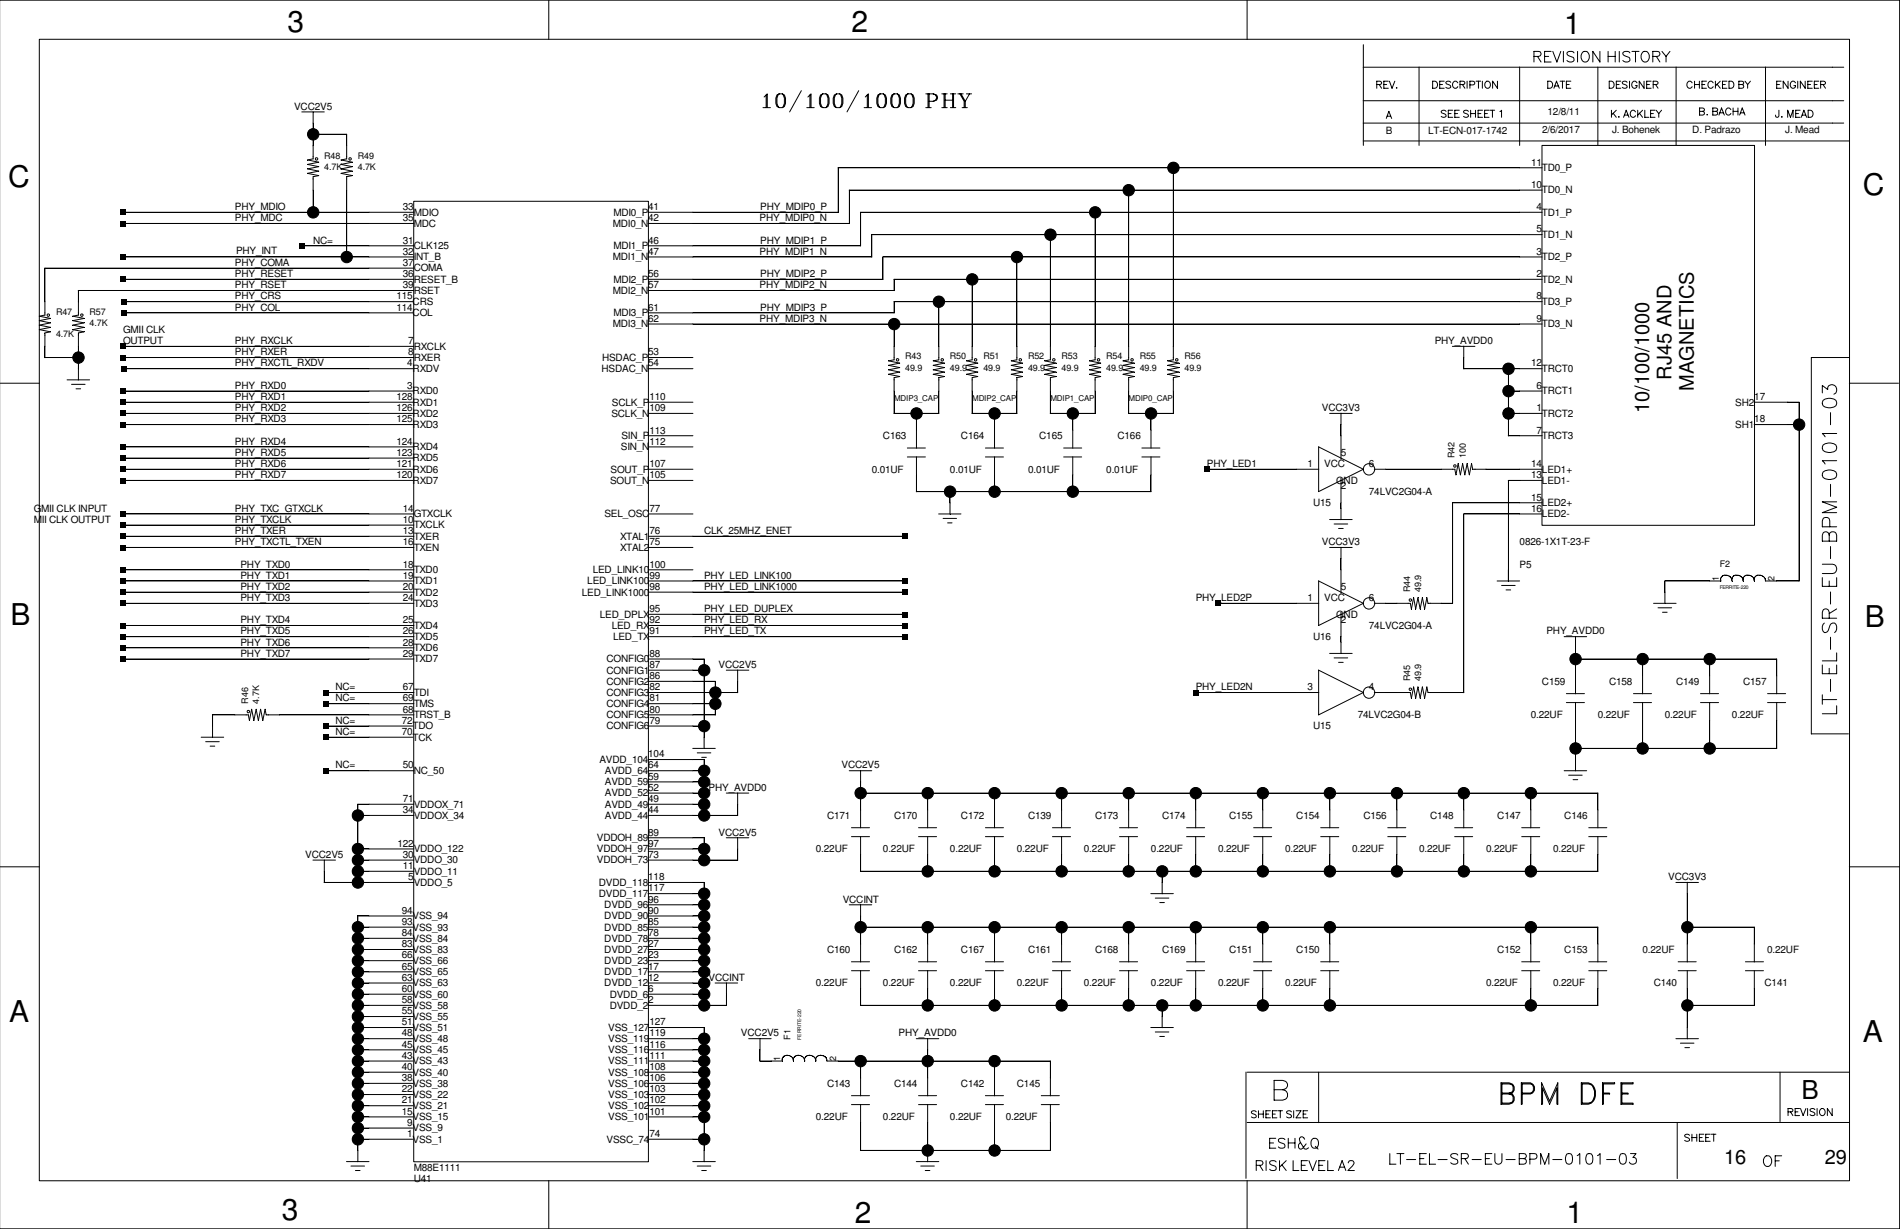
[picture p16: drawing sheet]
<svg xmlns="http://www.w3.org/2000/svg" width="432mm" height="279mm" viewBox="0 0 432 279" stroke-linecap="round" stroke-linejoin="round" font-family="sans-serif">
<defs><g id="words">
<g font-size="6.8">
<text x="65.3" y="7.2">3</text>
<text x="193.5" y="7.2">2</text>
<text x="355.5" y="7.7">1</text>
<text x="1.9" y="42.5">C</text>
<text x="423.3" y="44.3">C</text>
<text x="2.4" y="142">B</text>
<text x="423.8" y="142.5">B</text>
<text x="2.1" y="232.4">A</text>
<text x="423.3" y="236.9">A</text>
<text x="64.1" y="277.3">3</text>
<text x="194.3" y="278.1">2</text>
<text x="356" y="278.1">1</text>
</g>
<text font-size="5.9" x="409.4" y="249.8">B</text>
<g font-size="4.5">
<text x="379.9" y="86.4" transform="rotate(-90 379.9 86.4)">RJ45 AND</text>
<text x="384.9" y="88.9" transform="rotate(-90 384.9 88.9)">MAGNETICS</text>
<text x="374.8" y="94" transform="rotate(-90 374.8 94)">10/100/1000</text>
<text x="391.8" y="264.6">16</text>
<text x="414.7" y="264.6">29</text>
</g>
<g font-size="2.3">
<text x="66.8" y="24.9">VCC2V5</text>
<text x="351.7" y="26.2">12/8/11</text>
<text x="315" y="30.5">B</text>
<text x="324.6" y="30.5">LT-ECN-017-1742</text>
<text x="350.5" y="30.3">2/6/2017</text>
<text x="366.4" y="30.3">J. Bohenek</text>
<text x="384.6" y="30.3">D. Padrazo</text>
<text x="405.7" y="30.3">J. Mead</text>
<text x="348" y="37.6">11</text>
<text x="350.4" y="38.9">TD0_P</text>
<text x="53.4" y="47.8">PHY_MDIO</text>
<text x="91.6" y="47.8">33</text>
<text x="147.3" y="47.8">41</text>
<text x="172.8" y="47.8">PHY_MDIP0_P</text>
<text x="348" y="42.7">10</text>
<text x="349.2" y="47.8">4</text>
<text x="350.4" y="44">TD0_N</text>
<text x="53.4" y="50.3">PHY_MDC</text>
<text x="91.6" y="50.3">35</text>
<text x="94" y="51.6">MDC</text>
<text x="94" y="49">MDIO</text>
<text x="139.3" y="51.6">MDI0_N</text>
<text x="139.4" y="49">MDI0_P</text>
<text x="147.3" y="50.3">42</text>
<text x="172.6" y="50.3">PHY_MDIP0_N</text>
<text x="349.2" y="52.8">5</text>
<text x="350.4" y="49">TD1_P</text>
<text x="53.6" y="57.7">PHY_INT</text>
<text x="71.2" y="55.4">NC=</text>
<text x="91.6" y="55.4">31</text>
<text x="91.6" y="57.9">32</text>
<text x="94" y="59.2">INT_B</text>
<text x="94" y="56.6">CLK125</text>
<text x="139.3" y="59.2">MDI1_N</text>
<text x="139.4" y="56.6">MDI1_P</text>
<text x="147.3" y="55.4">46</text>
<text x="147.3" y="57.9">47</text>
<text x="172.6" y="57.9">PHY_MDIP1_N</text>
<text x="172.8" y="55.4">PHY_MDIP1_P</text>
<text x="349.2" y="57.9">3</text>
<text x="350.4" y="54.1">TD1_N</text>
<text x="350.4" y="59.2">TD2_P</text>
<text x="53.4" y="60.5">PHY_COMA</text>
<text x="53.4" y="63">PHY_RESET</text>
<text x="53.4" y="65.5">PHY_RSET</text>
<text x="91.6" y="60.5">37</text>
<text x="91.6" y="63">36</text>
<text x="91.6" y="65.5">39</text>
<text x="94" y="64.3">RESET_B</text>
<text x="94" y="61.7">COMA</text>
<text x="139.4" y="64.3">MDI2_P</text>
<text x="147.3" y="63">56</text>
<text x="147.3" y="65.5">57</text>
<text x="172.6" y="65.5">PHY_MDIP2_N</text>
<text x="172.8" y="63">PHY_MDIP2_P</text>
<text x="349.2" y="63">2</text>
<text x="350.4" y="64.3">TD2_N</text>
<text x="53.4" y="70.6">PHY_COL</text>
<text x="53.4" y="68.1">PHY_CRS</text>
<text x="90.1" y="68.1">115</text>
<text x="90.1" y="70.6">114</text>
<text x="93.8" y="69.3">CRS</text>
<text x="93.8" y="71.9">COL</text>
<text x="94" y="66.8">RSET</text>
<text x="139.3" y="66.8">MDI2_N</text>
<text x="139.4" y="71.9">MDI3_P</text>
<text x="147.3" y="70.6">61</text>
<text x="172.8" y="70.6">PHY_MDIP3_P</text>
<text x="349.2" y="68.1">8</text>
<text x="350.4" y="69.3">TD3_P</text>
<text x="28" y="75.7">GMII CLK</text>
<text x="139.3" y="74.4">MDI3_N</text>
<text x="147.3" y="73.2">62</text>
<text x="172.6" y="73.2">PHY_MDIP3_N</text>
<text x="349.2" y="73.2">9</text>
<text x="350.4" y="74.4">TD3_N</text>
<text x="28" y="78.2">OUTPUT</text>
<text x="53.4" y="78.2">PHY_RXCLK</text>
<text x="53.4" y="83.3">PHY_RXCTL_RXDV</text>
<text x="53.4" y="80.8">PHY_RXER</text>
<text x="92.5" y="83.3">4</text>
<text x="92.8" y="78.2">7</text>
<text x="92.8" y="80.8">8</text>
<text x="94" y="82">RXER</text>
<text x="94" y="79.5">RXCLK</text>
<text x="136.8" y="82">HSDAC_P</text>
<text x="147.3" y="80.8">53</text>
<text x="147.3" y="83.3">54</text>
<text x="326.1" y="78.2">PHY_AVDD0</text>
<text x="348" y="83.3">12</text>
<text x="53.4" y="88.4">PHY_RXD0</text>
<text x="92.5" y="88.4">3</text>
<text x="93.8" y="89.7">RXD0</text>
<text x="93.8" y="84.6">RXDV</text>
<text x="136.7" y="84.6">HSDAC_N</text>
<text x="349.2" y="88.4">6</text>
<text x="350.4" y="84.6">TRCT0</text>
<text x="350.4" y="89.7">TRCT1</text>
<text x="53.4" y="93.5">PHY_RXD2</text>
<text x="53.4" y="90.9">PHY_RXD1</text>
<text x="90.1" y="93.5">126</text>
<text x="90.1" y="90.9">128</text>
<text x="93.8" y="92.2">RXD1</text>
<text x="93.8" y="94.7">RXD2</text>
<text x="138.9" y="94.7">SCLK_N</text>
<text x="139.1" y="92.2">SCLK_P</text>
<text x="147.6" y="93.5">109</text>
<text x="147.6" y="90.9">110</text>
<text x="300.4" y="93.5">VCC3V3</text>
<text x="349.2" y="93.5">1</text>
<text x="350.4" y="94.7">TRCT2</text>
<text x="394.4" y="92.2">SH2</text>
<text x="398.7" y="90.9">17</text>
<text x="53.4" y="101.1">PHY_RXD4</text>
<text x="53.4" y="96">PHY_RXD3</text>
<text x="90.1" y="101.1">124</text>
<text x="90.1" y="96">125</text>
<text x="93.8" y="97.3">RXD3</text>
<text x="141.2" y="99.8">SIN_P</text>
<text x="147.6" y="98.6">113</text>
<text x="147.6" y="101.1">112</text>
<text x="200.7" y="99.8">C163</text>
<text x="218.4" y="99.8">C164</text>
<text x="236.2" y="99.8">C165</text>
<text x="254" y="99.8">C166</text>
<text x="349.2" y="98.6">7</text>
<text x="350.4" y="99.8">TRCT3</text>
<text x="394.4" y="97.3">SH1</text>
<text x="398.7" y="96">18</text>
<text x="53.4" y="106.2">PHY_RXD6</text>
<text x="53.4" y="103.6">PHY_RXD5</text>
<text x="90.1" y="106.2">121</text>
<text x="90.1" y="103.6">123</text>
<text x="93.8" y="102.4">RXD4</text>
<text x="93.8" y="104.9">RXD5</text>
<text x="93.8" y="107.4">RXD6</text>
<text x="138.8" y="107.4">SOUT_P</text>
<text x="141.1" y="102.4">SIN_N</text>
<text x="147.6" y="106.2">107</text>
<text x="198.1" y="107.4">0.01UF</text>
<text x="215.9" y="107.4">0.01UF</text>
<text x="233.6" y="107.4">0.01UF</text>
<text x="251.4" y="107.4">0.01UF</text>
<text x="274.3" y="106.2">PHY_LED1</text>
<text x="297.2" y="106.2">1</text>
<text x="300.9" y="106.2">VCC</text>
<text x="304.8" y="103.6">5</text>
<text x="311.1" y="106.2">6</text>
<text x="348" y="106.2">14</text>
<text x="350.4" y="107.4">LED1+</text>
<text x="53.4" y="108.7">PHY_RXD7</text>
<text x="90.1" y="108.7">120</text>
<text x="93.8" y="110">RXD7</text>
<text x="138.6" y="110">SOUT_N</text>
<text x="147.6" y="108.7">105</text>
<text x="303.7" y="110">GND</text>
<text x="304.8" y="111.3">2</text>
<text x="311.1" y="112.5">74LVC2G04-A</text>
<text x="348" y="113.8">15</text>
<text x="348" y="108.7">13</text>
<text x="350.4" y="110">LED1-</text>
<text x="7.7" y="118.9">MII CLK OUTPUT</text>
<text x="7.7" y="116.3">GMII CLK INPUT</text>
<text x="53.4" y="118.9">PHY_TXCLK</text>
<text x="53.4" y="116.3">PHY_TXC_GTXCLK</text>
<text x="91.6" y="116.3">14</text>
<text x="91.6" y="118.9">10</text>
<text x="94" y="117.6">GTXCLK</text>
<text x="137.4" y="117.6">SEL_OSC</text>
<text x="147.6" y="116.3">77</text>
<text x="298.4" y="115.1">U15</text>
<text x="348" y="116.3">16</text>
<text x="350.4" y="115.1">LED2+</text>
<text x="350.4" y="117.6">LED2-</text>
<text x="53.4" y="124">PHY_TXCTL_TXEN</text>
<text x="53.4" y="121.4">PHY_TXER</text>
<text x="91.6" y="124">16</text>
<text x="91.6" y="121.4">13</text>
<text x="94" y="122.7">TXER</text>
<text x="94" y="120.1">TXCLK</text>
<text x="94" y="125.2">TXEN</text>
<text x="140.9" y="122.7">XTAL1</text>
<text x="140.9" y="125.2">XTAL2</text>
<text x="147.6" y="124">75</text>
<text x="147.6" y="121.4">76</text>
<text x="160" y="121.4">CLK_25MHZ_ENET</text>
<text x="300.4" y="124">VCC3V3</text>
<text x="345.4" y="124">0826-1X1T-23-F</text>
<text x="54.7" y="131.6">PHY_TXD1</text>
<text x="54.7" y="129">PHY_TXD0</text>
<text x="91.6" y="131.6">19</text>
<text x="91.6" y="129">18</text>
<text x="94" y="130.3">TXD0</text>
<text x="134.7" y="130.3">LED_LINK10</text>
<text x="147.6" y="131.6">99</text>
<text x="147.6" y="129">100</text>
<text x="160" y="131.6">PHY_LED_LINK100</text>
<text x="345.4" y="129">P5</text>
<text x="54.7" y="134.1">PHY_TXD2</text>
<text x="54.7" y="136.7">PHY_TXD3</text>
<text x="91.6" y="136.7">24</text>
<text x="91.6" y="134.1">20</text>
<text x="94" y="132.8">TXD1</text>
<text x="94" y="135.4">TXD2</text>
<text x="94" y="137.9">TXD3</text>
<text x="132.2" y="135.4">LED_LINK1000</text>
<text x="133.5" y="132.8">LED_LINK100</text>
<text x="147.6" y="134.1">98</text>
<text x="160" y="134.1">PHY_LED_LINK1000</text>
<text x="271.7" y="136.7">PHY_LED2P</text>
<text x="297.2" y="136.7">1</text>
<text x="300.9" y="136.7">VCC</text>
<text x="304.8" y="134.1">5</text>
<text x="311.1" y="136.7">6</text>
<text x="54.7" y="141.7">PHY_TXD4</text>
<text x="91.6" y="141.7">25</text>
<text x="94" y="143">TXD4</text>
<text x="136.3" y="140.4">LED_DPLX</text>
<text x="139" y="143">LED_RX</text>
<text x="147.6" y="141.7">92</text>
<text x="147.6" y="139.1">95</text>
<text x="160" y="141.7">PHY_LED_RX</text>
<text x="160" y="139.1">PHY_LED_DUPLEX</text>
<text x="303.7" y="140.5">GND</text>
<text x="304.8" y="141.7">2</text>
<text x="311.1" y="143">74LVC2G04-A</text>
<text x="54.7" y="149.3">PHY_TXD7</text>
<text x="54.7" y="146.8">PHY_TXD6</text>
<text x="54.7" y="144.2">PHY_TXD5</text>
<text x="91.6" y="146.8">28</text>
<text x="91.6" y="149.3">29</text>
<text x="91.6" y="144.2">26</text>
<text x="94" y="145.5">TXD5</text>
<text x="94" y="148">TXD6</text>
<text x="139.3" y="145.5">LED_TX</text>
<text x="147.6" y="144.2">91</text>
<text x="147.6" y="149.3">88</text>
<text x="160" y="144.2">PHY_LED_TX</text>
<text x="298.4" y="145.5">U16</text>
<text x="351.5" y="144.2">PHY_AVDD0</text>
<text x="94" y="150.6">TXD7</text>
<text x="137.8" y="153.1">CONFIG1</text>
<text x="137.8" y="150.6">CONFIG0</text>
<text x="137.8" y="155.7">CONFIG2</text>
<text x="147.6" y="151.8">87</text>
<text x="147.6" y="154.4">86</text>
<text x="163.3" y="151.8">VCC2V5</text>
<text x="350.4" y="155.7">C159</text>
<text x="365.7" y="155.7">C158</text>
<text x="380.9" y="155.7">C149</text>
<text x="396.2" y="155.7">C157</text>
<text x="76.2" y="156.9">NC=</text>
<text x="76.2" y="159.5">NC=</text>
<text x="91.6" y="159.5">69</text>
<text x="91.6" y="156.9">67</text>
<text x="94" y="158.2">TDI</text>
<text x="94" y="160.7">TMS</text>
<text x="137.8" y="158.2">CONFIG3</text>
<text x="137.8" y="160.7">CONFIG4</text>
<text x="147.6" y="159.5">81</text>
<text x="147.6" y="156.9">82</text>
<text x="271.7" y="156.9">PHY_LED2N</text>
<text x="297.2" y="156.9">3</text>
<text x="311.1" y="156.9">4</text>
<text x="76.2" y="164.5">NC=</text>
<text x="76.2" y="167.1">NC=</text>
<text x="91.3" y="167.1">70</text>
<text x="91.3" y="164.5">72</text>
<text x="91.6" y="162">68</text>
<text x="93.8" y="165.8">TDO</text>
<text x="94" y="163.3">TRST_B</text>
<text x="137.8" y="163.3">CONFIG5</text>
<text x="137.8" y="165.8">CONFIG6</text>
<text x="147.6" y="164.5">79</text>
<text x="147.6" y="162">80</text>
<text x="298.4" y="165.8">U15</text>
<text x="308.6" y="163.3">74LVC2G04-B</text>
<text x="347.9" y="163.3">0.22UF</text>
<text x="363.1" y="163.3">0.22UF</text>
<text x="378.4" y="163.3">0.22UF</text>
<text x="393.6" y="163.3">0.22UF</text>
<text x="93.8" y="168.4">TCK</text>
<text x="136.2" y="173.4">AVDD_104</text>
<text x="147.3" y="172.2">104</text>
<text x="76.2" y="174.7">NC=</text>
<text x="91.6" y="174.7">50</text>
<text x="94" y="176">NC_50</text>
<text x="137.5" y="176">AVDD_64</text>
<text x="137.5" y="178.5">AVDD_59</text>
<text x="147.3" y="179.8">52</text>
<text x="147.3" y="177.2">59</text>
<text x="147.3" y="174.7">64</text>
<text x="161" y="179.8">PHY_AVDD0</text>
<text x="191.3" y="174.7">VCC2V5</text>
<text x="91.6" y="184.9">34</text>
<text x="91.6" y="182.3">71</text>
<text x="94" y="183.6">VDDOX_71</text>
<text x="137.5" y="181.1">AVDD_52</text>
<text x="137.5" y="183.6">AVDD_49</text>
<text x="147.3" y="184.9">44</text>
<text x="147.3" y="182.3">49</text>
<text x="94" y="186.1">VDDOX_34</text>
<text x="135.6" y="191.2">VDDOH_89</text>
<text x="137.5" y="186.1">AVDD_44</text>
<text x="147.3" y="189.9">89</text>
<text x="163.3" y="189.9">VCC2V5</text>
<text x="188" y="186.1">C171</text>
<text x="203.2" y="186.1">C170</text>
<text x="218.4" y="186.1">C172</text>
<text x="233.6" y="186.1">C139</text>
<text x="248.9" y="186.1">C173</text>
<text x="264.1" y="186.1">C174</text>
<text x="279.4" y="186.1">C155</text>
<text x="294.6" y="186.1">C154</text>
<text x="309.8" y="186.1">C156</text>
<text x="325" y="186.1">C148</text>
<text x="340.3" y="186.1">C147</text>
<text x="355.5" y="186.1">C146</text>
<text x="69.4" y="195">VCC2V5</text>
<text x="90.3" y="192.5">122</text>
<text x="91.6" y="197.6">11</text>
<text x="91.6" y="195">30</text>
<text x="94" y="193.8">VDDO_122</text>
<text x="94" y="196.3">VDDO_30</text>
<text x="135.6" y="193.8">VDDOH_97</text>
<text x="135.6" y="196.3">VDDOH_73</text>
<text x="147.3" y="195">73</text>
<text x="147.3" y="192.5">97</text>
<text x="185.4" y="193.8">0.22UF</text>
<text x="200.7" y="193.8">0.22UF</text>
<text x="215.9" y="193.8">0.22UF</text>
<text x="231.1" y="193.8">0.22UF</text>
<text x="246.3" y="193.8">0.22UF</text>
<text x="261.6" y="193.8">0.22UF</text>
<text x="276.8" y="193.8">0.22UF</text>
<text x="292.1" y="193.8">0.22UF</text>
<text x="307.3" y="193.8">0.22UF</text>
<text x="322.5" y="193.8">0.22UF</text>
<text x="337.7" y="193.8">0.22UF</text>
<text x="353" y="193.8">0.22UF</text>
<text x="92.8" y="200.1">5</text>
<text x="94" y="201.4">VDDO_5</text>
<text x="94" y="198.8">VDDO_11</text>
<text x="136.1" y="203.9">DVDD_117</text>
<text x="136.1" y="201.4">DVDD_118</text>
<text x="147.3" y="200.1">118</text>
<text x="147.3" y="202.6">117</text>
<text x="379.1" y="200.1">VCC3V3</text>
<text x="91.3" y="207.7">94</text>
<text x="93.8" y="209">VSS_94</text>
<text x="137.3" y="206.5">DVDD_96</text>
<text x="137.3" y="209">DVDD_90</text>
<text x="147.3" y="207.7">90</text>
<text x="147.3" y="205.2">96</text>
<text x="191.5" y="205.2">VCCINT</text>
<text x="91.3" y="215.3">83</text>
<text x="91.3" y="212.8">84</text>
<text x="91.3" y="210.3">93</text>
<text x="93.8" y="211.5">VSS_93</text>
<text x="93.8" y="214.1">VSS_84</text>
<text x="137.3" y="211.5">DVDD_85</text>
<text x="137.3" y="214.1">DVDD_78</text>
<text x="147.3" y="215.3">27</text>
<text x="147.3" y="212.8">78</text>
<text x="147.3" y="210.3">85</text>
<text x="91.3" y="220.4">65</text>
<text x="91.3" y="217.9">66</text>
<text x="93.8" y="221.7">VSS_65</text>
<text x="93.8" y="216.6">VSS_83</text>
<text x="93.8" y="219.2">VSS_66</text>
<text x="137.3" y="219.2">DVDD_23</text>
<text x="137.3" y="216.6">DVDD_27</text>
<text x="137.3" y="221.7">DVDD_17</text>
<text x="147.3" y="220.4">17</text>
<text x="147.3" y="217.9">23</text>
<text x="188" y="216.6">C160</text>
<text x="203.2" y="216.6">C162</text>
<text x="218.4" y="216.6">C167</text>
<text x="233.6" y="216.6">C161</text>
<text x="248.9" y="216.6">C168</text>
<text x="264.1" y="216.6">C169</text>
<text x="279.4" y="216.6">C151</text>
<text x="294.6" y="216.6">C150</text>
<text x="340.3" y="216.6">C152</text>
<text x="355.5" y="216.6">C153</text>
<text x="373.3" y="216.6">0.22UF</text>
<text x="401.6" y="216.6">0.22UF</text>
<text x="91.3" y="225.5">60</text>
<text x="91.3" y="223">63</text>
<text x="93.8" y="224.2">VSS_63</text>
<text x="93.8" y="226.8">VSS_60</text>
<text x="137.3" y="224.2">DVDD_12</text>
<text x="138.6" y="226.8">DVDD_6</text>
<text x="147.3" y="225.5">6</text>
<text x="147.3" y="223">12</text>
<text x="161" y="223">VCCINT</text>
<text x="185.4" y="224.2">0.22UF</text>
<text x="200.7" y="224.2">0.22UF</text>
<text x="215.9" y="224.2">0.22UF</text>
<text x="231.1" y="224.2">0.22UF</text>
<text x="246.3" y="224.2">0.22UF</text>
<text x="261.6" y="224.2">0.22UF</text>
<text x="276.8" y="224.2">0.22UF</text>
<text x="292.1" y="224.2">0.22UF</text>
<text x="337.7" y="224.2">0.22UF</text>
<text x="353" y="224.2">0.22UF</text>
<text x="375.8" y="224.2">C140</text>
<text x="401" y="224.2">C141</text>
<text x="91.3" y="230.6">55</text>
<text x="91.3" y="233.1">51</text>
<text x="91.3" y="228">58</text>
<text x="93.8" y="229.3">VSS_58</text>
<text x="93.8" y="231.9">VSS_55</text>
<text x="138.6" y="229.3">DVDD_2</text>
<text x="147.3" y="228">2</text>
<text x="147.6" y="233.1">127</text>
<text x="91.3" y="235.6">48</text>
<text x="91.3" y="238.2">45</text>
<text x="93.8" y="239.4">VSS_45</text>
<text x="93.8" y="236.9">VSS_48</text>
<text x="93.8" y="234.4">VSS_51</text>
<text x="138.2" y="234.4">VSS_127</text>
<text x="138.2" y="236.9">VSS_119</text>
<text x="138.2" y="239.4">VSS_116</text>
<text x="147.6" y="238.2">116</text>
<text x="147.6" y="235.6">119</text>
<text x="168.4" y="235.6">VCC2V5</text>
<text x="204.2" y="235.6">PHY_AVDD0</text>
<text x="91.3" y="240.7">43</text>
<text x="91.3" y="245.8">38</text>
<text x="91.3" y="243.2">40</text>
<text x="93.8" y="242">VSS_43</text>
<text x="93.8" y="244.5">VSS_40</text>
<text x="138.2" y="242">VSS_111</text>
<text x="138.2" y="244.5">VSS_108</text>
<text x="147.6" y="245.8">106</text>
<text x="147.6" y="243.2">108</text>
<text x="147.6" y="240.7">111</text>
<text x="91.3" y="248.3">22</text>
<text x="91.3" y="250.9">21</text>
<text x="93.8" y="249.6">VSS_22</text>
<text x="93.8" y="247.1">VSS_38</text>
<text x="138.2" y="247.1">VSS_106</text>
<text x="138.2" y="249.6">VSS_103</text>
<text x="147.6" y="250.9">102</text>
<text x="147.6" y="248.3">103</text>
<text x="188" y="247.1">C143</text>
<text x="203.2" y="247.1">C144</text>
<text x="218.4" y="247.1">C142</text>
<text x="231.1" y="247.1">C145</text>
<text x="91.3" y="253.4">15</text>
<text x="92.5" y="255.9">9</text>
<text x="93.8" y="257.2">VSS_9</text>
<text x="93.8" y="254.7">VSS_15</text>
<text x="93.8" y="252.1">VSS_21</text>
<text x="138.2" y="252.1">VSS_102</text>
<text x="138.2" y="254.7">VSS_101</text>
<text x="147.6" y="253.4">101</text>
<text x="185.4" y="254.7">0.22UF</text>
<text x="200.7" y="254.7">0.22UF</text>
<text x="215.9" y="254.7">0.22UF</text>
<text x="228.6" y="254.7">0.22UF</text>
<text x="92.5" y="258.5">1</text>
<text x="93.8" y="259.8">VSS_1</text>
<text x="137.8" y="259.8">VSSC_74</text>
<text x="147.6" y="258.5">74</text>
<text x="94" y="268.6">U41</text>
<text x="94" y="266.1">M88E1111</text>
</g>
<g font-size="2">
<text x="73.7" y="36.1">R48</text>
<text x="73.7" y="38.6">4.7K</text>
<text x="81.3" y="38.6">4.7K</text>
<text x="81.3" y="36.1">R49</text>
<text x="12.7" y="71.5">R47</text>
<text x="20.4" y="71.5">R57</text>
<text x="12.7" y="76.6">4.7K</text>
<text x="20.4" y="74.1">4.7K</text>
<text x="205.7" y="81.7">R43</text>
<text x="215.9" y="81.7">R50</text>
<text x="223.5" y="81.7">R51</text>
<text x="233.6" y="81.7">R52</text>
<text x="241.3" y="81.7">R53</text>
<text x="251.4" y="81.7">R54</text>
<text x="259" y="81.7">R55</text>
<text x="269.2" y="81.7">R56</text>
<text x="205.7" y="84.2">49.9</text>
<text x="215.9" y="84.2">49.9</text>
<text x="223.5" y="84.2">49.9</text>
<text x="233.6" y="84.2">49.9</text>
<text x="241.3" y="84.2">49.9</text>
<text x="251.4" y="84.2">49.9</text>
<text x="259" y="84.2">49.9</text>
<text x="269.2" y="84.2">49.9</text>
<text x="330.6" y="104.1" transform="rotate(-90 330.6 104.1)">R42</text>
<text x="333.1" y="104.1" transform="rotate(-90 333.1 104.1)">100</text>
<text x="390.8" y="128.9">F2</text>
<text x="320.5" y="134.6" transform="rotate(-90 320.5 134.6)">R44</text>
<text x="323" y="134.6" transform="rotate(-90 323 134.6)">49.9</text>
<text x="390.6" y="132.1" transform="rotate(-90 390.6 132.1)">1</text>
<text x="403.3" y="132.1" transform="rotate(-90 403.3 132.1)">2</text>
<text x="320.5" y="154.9" transform="rotate(-90 320.5 154.9)">R45</text>
<text x="323" y="154.9" transform="rotate(-90 323 154.9)">49.9</text>
<text x="56.4" y="160" transform="rotate(-90 56.4 160)">R46</text>
<text x="58.9" y="160" transform="rotate(-90 58.9 160)">4.7K</text>
<text x="179.6" y="236.4" transform="rotate(-90 179.6 236.4)">F1</text>
<text x="177.3" y="241.2" transform="rotate(-90 177.3 241.2)">1</text>
<text x="190" y="241.2" transform="rotate(-90 190 241.2)">2</text>
</g>
<g font-size="1.8">
<text x="203.2" y="91.1">MDIP3_CAP</text>
<text x="220.9" y="91.1">MDIP2_CAP</text>
<text x="238.7" y="91.1">MDIP1_CAP</text>
<text x="256.5" y="91.1">MDIP0_CAP</text>
</g>
<g font-size="1.1">
<text x="390.8" y="133.9">FERRITE-220</text>
<text x="182.1" y="236.4" transform="rotate(-90 182.1 236.4)">FERRITE-220</text>
</g>
</g></defs>
<path d="M.1 0h431.6v279.4h-431.6z" fill="none" stroke="#fff" stroke-width=".23"/>
<g fill="none" stroke="#000" stroke-width=".23">
<path d="M-.1 0h431.8v279.4h-431.8M8.9 8.9h411.4v259.5h-411.4zM124.7 0v9M283.4 0v9M309.8 15.3h109.2M309.8 10.2v22.9M312.9 19.2l.9-.1 .2-.3-.4-.3h-.7v1.6M313.4 19.2l.6 .9M314.5 19.2h.6M315.5 18.5h-1v1.6h1M315.8 18.5l.6 1.6 .6-1.6M317.3 20h.2z"/>
<path d="M322.5 15.2v17.9M325.6 18.5h.5a.85 .85 0 0 1 .6 .8 .85 .85 0 0 1-.6 .8h-.5zM327.2 19.2h.6M328.2 18.5h-1v1.6h1M329.7 18.7a.62 .62 0 0 0-1.1 .1l1.1 .8v.3l-.4 .2-.7-.2M331.3 18.8a.61 .61 0 0 0-.7-.3 .61 .61 0 0 0-.5 .6 .68 .68 0 0 0 .3 .8 .68 .68 0 0 0 .8 0l.1-.2M331.8 19.2l.9-.1 .2-.3-.4-.3h-.7v1.6M332.4 19.2l.5 .9M333.4 18.5v1.6M334.1 19.3l.9-.1 .2-.4-.4-.3h-.7v1.6M335.4 18.5h1.1M336 18.5v1.6"/>
<path d="M336.9 18.5v1.6M337.6 18.7a.75 .75 0 0 1 1.1 .2 .75 .75 0 0 1-.3 1.1 .75 .75 0 0 1-.9-.3 .75 .75 0 0 1 .1-1zM340.3 18.5v1.6l-1.1-1.6v1.6M345.4 15.2v17.9M348.6 12.8l1.4-.1a.59 .59 0 0 0 0-.9l-1.4-.1v2.4M349.4 12.8l.8 1.3M351 12.8h1M351.7 18.5h.6a.85 .85 0 0 1 .6 .8 .85 .85 0 0 1-.6 .8h-.6zM352.5 11.7h-1.5v2.4h1.5M352.9 11.7l.9 2.4 .9-2.4M353.4 19.6h.7M354.5 18.5h1.1"/>
<path d="M355.1 18.5v1.6M355.3 11.7v2.4M356 19.2h.6M357 18.5h-1v1.6h1M357.7 12a.92 .92 0 0 0-1.6 .2 1.57 1.57 0 0 0 1.4 .8 .61 .61 0 0 1 0 1 1.13 1.13 0 0 1-1.4-.2M358.5 11.7v2.4M359.8 11.8a1.18 1.18 0 0 1 1.4 .5 1.18 1.18 0 0 1-.3 1.5 .9 .9 0 0 1-1 .3 .9 .9 0 0 1-.6-.9 1.55 1.55 0 0 1 .5-1.4zM363.1 15.2v17.9M363.6 11.7v2.4l-1.6-2.4v2.4M365.5 12.8h1.6M365.5 11.7v2.4M365.7 18.5h.6a.85 .85 0 0 1 .5 .8 .85 .85 0 0 1-.5 .8h-.6z"/>
<path d="M367.1 11.7v2.4M367.3 19.2h.7M368 11.7v2.4M368.3 18.5h-1v1.6h1M369.8 18.7a.62 .62 0 0 0-1.1 .1l1.1 .8v.3l-.4 .2-.7-.2M370.3 18.5v1.6M370.4 12a.92 .92 0 0 0-1.6 .2 1.57 1.57 0 0 0 1.4 .8 .61 .61 0 0 1 0 1 1.13 1.13 0 0 1-1.4-.2M370.9 11.7h1.6M371.7 11.7v2.4M372 18.8a.61 .61 0 0 0-.7-.3 .61 .61 0 0 0-.5 .6 .68 .68 0 0 0 .3 .8 .68 .68 0 0 0 .8 0l.1-.4h-.4M373.4 11.8a1.18 1.18 0 0 1 1.4 .5 1.18 1.18 0 0 1-.2 1.5 .9 .9 0 0 1-1.1 .3 .9 .9 0 0 1-.5-.9 1.55 1.55 0 0 1 .4-1.4zM373.6 18.5v1.6l-1.1-1.6v1.6"/>
<path d="M374.2 19.2h.7M375.2 18.5h-1v1.6h1M375.6 12.8l1.4-.1a.59 .59 0 0 0 0-.9l-1.4-.1v2.4M375.7 19.2l.9-.1 .2-.3-.4-.3h-.7v1.6M376.3 19.2l.5 .9M376.4 12.8l.8 1.3M377.7 11.7l.9 1.1v1.3M379.5 11.7l-.9 1.1M380.9 15.2v17.9M384.6 18.8a.61 .61 0 0 0-.7-.3 .61 .61 0 0 0-.5 .6 .68 .68 0 0 0 .2 .8 .68 .68 0 0 0 .9 0l.1-.2M385.1 19.2h1.1M385.1 18.5v1.6"/>
<path d="M386.2 18.5v1.6M386.8 19.2h.6M387.8 18.5h-1v1.6h1M389.3 18.8a.61 .61 0 0 0-.7-.3 .61 .61 0 0 0-.4 .6 .68 .68 0 0 0 .2 .8 .68 .68 0 0 0 .9 0v-.2M389.8 18.5v1.6M390.2 19.1l.7 1M390.9 18.5l-1.1 1.1M391.5 19.2h.6M392.5 18.5h-1v1.6h1M392.9 18.5h.6a.85 .85 0 0 1 .6 .8 .85 .85 0 0 1-.6 .8h-.6zM395.2 19.2h.7l.3 .2 .1 .4-.4 .3h-.7v-1.6h.7l.3 .1v.5l-.3 .1M396.6 18.5l.6 .7v.9"/>
<path d="M397.8 18.5l-.6 .7M401.2 15.2v17.9M403.8 19.2h.6M404.8 18.5h-1v1.6h1M406.4 18.5v1.6l-1.1-1.6v1.6M408.1 18.8a.61 .61 0 0 0-.8-.3 .61 .61 0 0 0-.4 .6 .68 .68 0 0 0 .2 .8 .68 .68 0 0 0 .9 0l.1-.4h-.4M408.6 18.5v1.6M410.3 18.5v1.6l-1.1-1.6v1.6M410.8 19.2h.7M411.9 18.5h-1.1v1.6h1.1M412.3 19.2h.7M413.3 18.5h-1v1.6h1"/>
<path d="M413.8 19.2l.9-.1 .2-.3-.4-.3h-.7v1.6M414.3 19.2l.6 .9M68.6 25.4h5.1M71.1 30.5h7.7v5.7l-1.3 .2 2.6 .5-2.6 .5 2.6 .5-2.6 .5 2.6 .5-2.6 .5 2.6 .5-1.3 .3v18.3M71.2 25.4v10.8l-1.3 .2 2.5 .5-2.5 .5 2.5 .5-2.5 .5 2.5 .5-2.5 .5 2.5 .5-1.2 .3v8.1M173.4 24.5h1.7M173.7 22.1l.7-.8v3.2M174.1 21.6v2.9M176.6 21.6l.5-.3h.7l.5 .3 .2 .7v1.2l-.2 .7-.5 .3h-.7l-.5-.3-.3-.7v-1.2zM177.1 21.3a2.4 2.4 0 0 0 0 3.2M177.8 21.3a2.56 2.56 0 0 1 0 3.2M182.1 20.6l-2.6 4.8"/>
<path d="M183.3 24.5h1.7M183.6 22.1l.7-.8v3.2M184.1 21.6v2.9M186.5 21.6l.5-.3h.7l.5 .3 .2 .7v1.2l-.2 .7-.5 .3h-.7l-.5-.3-.3-.7v-1.2zM187 21.3a2.4 2.4 0 0 0 0 3.2M187.7 21.3a2.56 2.56 0 0 1 0 3.2M189.6 21.6l.5-.3h.7l.5 .3 .3 .7v1.2l-.3 .7-.5 .3h-.7l-.5-.3-.2-.7v-1.2zM190.1 21.3a2.4 2.4 0 0 0 0 3.2M190.5 38.1h160M190.5 38.1v10.2M190.8 21.3a2.56 2.56 0 0 1 0 3.2M195.2 20.6l-2.7 4.8"/>
<path d="M196.4 24.5h1.7M196.6 22.1l.8-.8v3.2M197.1 21.6v2.9M199.5 21.6l.5-.3h.7l.5 .3 .3 .7v1.2l-.3 .7-.5 .3h-.7l-.5-.3-.2-.7v-1.2zM200 21.3a2.4 2.4 0 0 0 0 3.2M200.7 21.3a2.56 2.56 0 0 1 0 3.2M202.7 21.6l.5-.3h.7l.5 .3 .2 .7v1.2l-.2 .7-.5 .3h-.7l-.5-.3-.3-.7v-1.2zM203.2 21.3a2.4 2.4 0 0 0 0 3.2M203.9 21.3a2.56 2.56 0 0 1 0 3.2M205.8 21.6l.5-.3h.8l.4 .3 .3 .7v1.2l-.3 .7-.4 .3h-.8l-.5-.3-.2-.7v-1.2zM206.3 21.3a2.4 2.4 0 0 0 0 3.2M207.1 21.3a2.56 2.56 0 0 1 0 3.2"/>
<path d="M210.4 21.3h1.7l.8 .3 .2 .5-.2 .7-.8 .2h-.9M210.4 24.5h1.2M210.9 21.3v3.2M211.2 21.3v3.2M212.1 21.3l.5 .3 .3 .5-.3 .7-.5 .2M214 24.5h1.3M214 21.3h1.3M214.5 21.3v3.2M214.8 22.8h1.7M214.8 21.3v3.2M216 24.5h1.2M216 21.3h1.2"/>
<path d="M216.5 21.3v3.2M216.7 21.3v3.2M217.7 21.3h1.2M218.1 21.3l1 1.7v1.5M218.4 21.3l1 1.7M218.7 24.5h1.1M219.6 21.3h1.2M220.3 21.3l-.9 1.7v1.5M266.7 38.1v43.7l-1.3 .2 2.5 .5-2.5 .6 2.5 .5-2.5 .5 2.5 .5-2.5 .5 2.5 .5-1.2 .3v8.1M309.8 28h109.2M309.8 22.9h109.2M309.8 32h110.5"/>
<path d="M315 26.9l.6-1.6 .7 1.6M315.3 26.4h.7M328.6 25.3a.62 .62 0 0 0-1.1 .1l1.1 .8v.3l-.3 .2-.8-.2M329.1 25.8h.7M330.2 25.1h-1.1v1.6h1.1M330.6 25.8h.7M331.6 25.1h-1v1.6h1M333.7 25.3a.62 .62 0 0 0-1.1 .1l1.1 .8v.3l-.4 .2-.7-.2M334.2 25.8h1.1M334.2 25.1v1.6M335.3 25.1v1.6M335.9 25.8h.6"/>
<path d="M336.9 25.1h-1v1.6h1M337.4 25.8h.6M338.4 25.1h-1v1.6h1M338.6 25.1h1.1M339.2 25.1v1.6M340.9 25.4l.3-.3v1.6M350.4 33.1h48.3v86.3h-48.3zM353.1 20.1l.6-1.6 .7 1.6M366.2 25.1v1.6M366.6 25.7l.7 1M367.3 25.1l-1.1 1.1M367.8 26.6h.2z"/>
<path d="M369 26.7l.6-1.6 .6 1.6M369.2 26.2h.8M371.7 25.4a.61 .61 0 0 0-.7-.3 .61 .61 0 0 0-.5 .6 .68 .68 0 0 0 .2 .8 .68 .68 0 0 0 .9 0l.1-.2M372.2 25.1v1.6M372.6 25.7l.7 1M373.3 25.1l-1.1 1.1M373.8 25.1v1.6h.9M375.1 25.8h.7M376.1 25.1h-1v1.6h1M376.4 25.1l.6 .7v.9M377.6 25.1l-.6 .7M386.2 25.3h.8l.3 .2v.4l-.3 .3h-.8v-1.6h.8l.3 .1v.3l-.3 .3"/>
<path d="M387.9 26.1h.2zM389.3 25.3h.7l.3 .2 .1 .4-.4 .3h-.7v-1.6h.7l.3 .1v.5l-.3 .1M390.7 26.2l.5-1.6 .7 1.6M390.9 25.7h.7M393.4 24.9a.61 .61 0 0 0-.7-.4 .61 .61 0 0 0-.5 .7 .68 .68 0 0 0 .2 .8 .68 .68 0 0 0 .9 0l.1-.2M393.9 24.6v1.6M393.9 25.3h1.1M395 24.6v1.6M395.4 26.2l.5-1.6 .7 1.6M395.6 25.7h.7M404.3 25.1l-.1 1.4-.2 .2-.4-.2-.1-.3M404.9 26.6h.1z"/>
<path d="M406.3 26.7v-1.6l.6 1.6 .6-1.6v1.6M408.1 25.8h.6M409.1 25.1h-1v1.6h1M409.4 26.7l.6-1.6 .6 1.6M409.6 26.2h.7M410.9 25.1h.6a.85 .85 0 0 1 .5 .8 .85 .85 0 0 1-.5 .8h-.6zM27.9 50.8h66.2M27.9 58.4h66.2M27.9 48.3h66.2M68.6 55.9h25.5M94 45.8h53.4v218.3h-53.4zM147.3 50.8h45.7"/>
<path d="M147.3 58.4h50.8M147.3 48.3h43.2M193 43.2h157.5M193 43.2v7.6M198.1 53.3h152.4M198.1 53.3v5.2M200.6 58.4h149.9M200.7 58.4v5.1h-53.4M231.1 58.4v23.4l-1.3 .2 2.6 .5-2.6 .6 2.6 .5-2.6 .5 2.6 .5-2.6 .5 2.6 .5-1.3 .3v8.1M238.7 53.3v28.5l-1.3 .2 2.6 .5-2.6 .6 2.6 .5-2.6 .5 2.6 .5-2.6 .5 2.6 .5-1.3 .3v8.1M248.9 48.3v33.5l-1.3 .2 2.5 .5-2.5 .6 2.5 .5-2.5 .5 2.5 .5-2.5 .5 2.5 .5-1.2 .3v8.1M256.5 43.2v38.6l-1.3 .2 2.6 .5-2.6 .6 2.6 .5-2.6 .5 2.6 .5-2.6 .5 2.6 .5-1.3 .3v8.1"/>
<path d="M350.5 48.3h-154.9v7.6h-48.3M10.2 61h83.9M10.2 61v10.7l-1.3 .2 2.6 .5-2.6 .5 2.6 .5-2.6 .5 2.6 .5-2.6 .5 2.6 .5-1.3 .3v5.6M17.8 66h76.3M17.8 66v5.7l-1.2 .2 2.5 .5-2.5 .5 2.5 .5-2.5 .5 2.5 .5-2.5 .5 2.5 .5-1.3 .3v10.7M27.9 78.7h66.2M27.9 63.5h66.2M28.2 68.6h65.6M28.2 71.1h65.6M147.3 66h55.9M147.3 73.7h203.2M147.3 71.1h55.9"/>
<path d="M203.2 73.7v8.1l-1.3 .2 2.6 .5-2.6 .6 2.6 .5-2.6 .5 2.6 .5-2.6 .5 2.6 .5-1.3 .3v8.1M213.4 68.6v13.2l-1.3 .2 2.5 .5-2.5 .6 2.5 .5-2.5 .5 2.5 .5-2.5 .5 2.5 .5-1.2 .3v8.1M220.9 63.5v18.3l-1.2 .2 2.5 .5-2.5 .6 2.5 .5-2.5 .5 2.5 .5-2.5 .5 2.5 .5-1.3 .3v8.1M330.1 78.7h5.1M332.7 78.7v5.2M350.5 68.6h-147.3v2.6M350.5 63.5h-147.3v2.6M-.1 87.1h9.1M10.2 81.3h7.6M15.2 86.4h5.2M16.3 87.4h3M17.3 88.4h1"/>
<path d="M27.9 81.3h66.2M27.9 94h65.9M27.9 91.4h65.9M27.9 96.5h65.9M27.9 88.9h65.9M28.2 83.8h65.6M147.3 81.3h10.2M147.3 83.8h10.2M147.5 94h10M147.5 91.4h10M147.5 99.1h10M203.2 94h10.2"/>
<path d="M208.3 94v7.9M220.9 94h10.2M226 94v7.9M238.7 94h10.2M243.8 94v7.9M256.5 94h10.2M261.6 94v7.9M302.2 94h5.1M304.8 93.9v10.5M332.6 83.8h17.9M342.8 94h7.7M342.8 99.1h7.7"/>
<path d="M342.8 88.9h7.7M342.8 83.8v15.3M398.7 91.4h10.2v40.7h-7.7M398.7 96.5h10.2M414.1 89.3v-1.7l1.3 1a1.05 1.05 0 0 1 1.2-1.2 1.05 1.05 0 0 1 .8 1.5l-.2 .4-.4 .3M414.3 91a2.48 2.48 0 0 1 2.9 0 1.01 1.01 0 0 1-.4 1.5 2.58 2.58 0 0 1-2.5-.3l-.2-.4zM416 93.8v2.8M417.4 98.6h-3.3l.7 .7M420.3 87.1h11.2M420.3 81.3h-8.7v85.6M27.9 106.7h65.9M27.9 116.8h66.2"/>
<path d="M27.9 101.6h65.9M27.9 104.1h65.9M27.9 109.2h65.9M27.9 119.4h66.2M147.5 106.7h10M147.5 116.8h10M147.5 101.6h10M147.5 109.2h10M206.2 103.9h4.1M206.2 101.9h4.1M208.2 111.8h53.4M208.3 103.8v8"/>
<path d="M213.3 116.8h5.1M214.3 117.9h3.1M215.3 118.9h1.1M215.9 111.8v5.1M223.9 103.9h4.1M223.9 101.9h4.1M226 103.8v8M241.7 103.9h4.1M241.7 101.9h4.1M243.8 103.8v8M259.5 103.9h4.1M259.5 101.9h4.1"/>
<path d="M261.6 103.8v8M274.2 106.7h25.5M299.7 101.6v10.2l10.1-5.1-10.1-5.1M302.2 118.1h5.1M303.2 119.1h3.1M304.8 108.7v9.5M312.3 106.7h18.4M330.6 106.7l.3 1.2 .5-2.5 .5 2.5 .5-2.5 .5 2.5 .5-2.5 .5 2.5 .5-2.5 .3 1.3h15.8M332.6 116.8h17.9M332.7 116.8v40.7M342.8 109.2h7.7M342.8 109.2v22.9"/>
<path d="M350.5 114.3h-20.4v22.9M414.3 107.3a2.48 2.48 0 0 1 2.9 0 1.01 1.01 0 0 1-.4 1.5 2.58 2.58 0 0 1-2.5-.3l-.2-.4zM414.3 101.2a2.48 2.48 0 0 1 2.9 0 1.01 1.01 0 0 1-.4 1.5 2.58 2.58 0 0 1-2.5-.3l-.2-.5zM415.8 119.8l-.1-1.9a.88 .88 0 0 0-.9-.3 .88 .88 0 0 0-.7 .8v1.4h3.3M416 110.1v2.8M417.4 104.7h-3.3l.7 .8M417.4 114.1h-3.3l3.3 1.2-3.3 1.2h3.3M27.9 137.2h66.2M27.9 132.1h66.2M27.9 124.5h66.2M27.9 129.5h66.2M27.9 134.6h66.2"/>
<path d="M27.9 121.9h66.2M147.5 132.1h58.2M147.5 124.5h10M147.5 139.7h58.2M147.5 129.5h10M147.5 134.6h58.2M147.5 121.9h58.2M276.8 137.2h22.9M299.7 132v10.2l10.1-5-10.1-5.1M302.2 124.5h5.1M304.2 120.1h1.1M304.8 124.4v10.5"/>
<path d="M304.8 139.1v9.5M312.3 137.2h8.2M320.5 137.2l.3 1.2 .5-2.5 .4 2.5 .5-2.5 .5 2.5 .6-2.5 .5 2.5 .5-2.5 .2 1.3h5.6M340.2 132.1h5.2M341.2 133.1h3.1M342.3 134.1h1M375.8 137.2h5.1M376.8 138.2h3.1M377.8 139.2h1.1M378.3 132.1h12.8M378.4 132.1v5.1M391 131.8l.1 .3"/>
<path d="M391.9 130.8a1.41 1.41 0 0 1 1.7 1.3v-.3M391.9 130.8l-.6 .3-.2 .3-.1 .5M394.4 130.8a1.41 1.41 0 0 1 1.8 1.3l-.1-.3M394.5 130.8l-.6 .3-.3 .3v.5M397 130.8a1.49 1.49 0 0 1 1.7 1.3v-.3M397 130.8l-.8 .4-.1 .7M400 130.8a.99 .99 0 0 0-1.3 1.1M400 130.8a1.27 1.27 0 0 1 1.2 1.3M400 130.8h.1M414.1 128.3h2.4a1.07 1.07 0 0 1 .9 1 1.07 1.07 0 0 1-.9 1.1h-2.4M414.1 131.3v2h3.3v-2M415.7 121.7l-.2-.5a.76 .76 0 0 0-1.2 0l-.2 .5v1.3h3.3v-1.3a.85 .85 0 0 0-.8-.8 .85 .85 0 0 0-.9 .8v1.3"/>
<path d="M415.7 132.1v1.2M416 124.2v2.8M416 134.6v2.7M417.4 138.4l-1.7 1.1M27.9 144.7h66.2M27.9 142.2h66.2M27.9 149.8h66.2M27.9 147.3h66.2M73.9 157.4h20.2M73.9 160h20.2M147.5 149.8h12.5v20.4M147.5 144.7h58.2"/>
<path d="M147.5 152.4h12.5M147.5 157.4h20.1M147.5 160h15.1M147.5 142.2h58.2M147.5 154.9h15.1v7.7M165.1 152.4h5.1M167.6 152.3v5.2M271.7 157.4h28M299.7 152.3v10.2l10.1-5.1-10.1-5M302.2 148.5h5.1M303.2 149.6h3.1M304.2 150.6h1.1"/>
<path d="M312.3 157.4h8.2M320.5 157.4l.3 1.3 .5-2.5 .4 2.5 .5-2.5 .5 2.5 .6-2.5 .5 2.5 .5-2.5 .2 1.2h8.2M355.5 144.7h5.1M356 159.7h4.1M356 157.7h4.1M358 149.8h45.8v7.9M358.1 144.7v13M358.1 159.7v15.6M371.2 159.7h4.1M371.2 157.7h4.1M373.3 149.8v7.9M373.3 159.7v10.5"/>
<path d="M386.5 159.7h4.1M386.5 157.7h4.1M388.5 149.8v7.9M388.5 159.7v10.5M401.7 159.7h4.1M401.7 157.7h4.1M403.8 159.7v10.5l-45.8-.1M414.1 151.2v2h3.3v-2M414.1 159h3.3M414.1 157.9v2.2M414.6 141.6a1.41 1.41 0 0 0 0 2.2 .86 .86 0 0 0 .9-.6l.3-.9a.8 .8 0 0 1 .6-.6 .8 .8 0 0 1 .8 .2 1.46 1.46 0 0 1-.3 1.9M415.7 140.5v-1.3l-.2-.5a.76 .76 0 0 0-1.2 0l-.2 .5v1.3h3.3"/>
<path d="M415.7 151.9v1.3M416 144.9v2.7M416 154.4v2.8M417.4 148.4v1.8h-3.3M45.7 167.6h5.1M46.7 168.6h3.1M47.8 169.6h1M48.3 162.5h8.2M48.3 162.5v5.1M56.4 162.5l.3 1.3 .5-2.6 .5 2.6 .5-2.6 .5 2.6 .5-2.6 .5 2.6 .5-2.6 .3 1.3h33.6M73.9 167.6h19.9M73.9 175.2h20.2"/>
<path d="M73.9 165.1h19.9M147.3 172.7h12.7v12.7M147.3 175.2h12.7M147.3 177.8h12.7M147.5 162.5h15.1M147.5 165.1h12.5M157.4 170.1h5.2M158.5 171.2h3M159.5 172.2h1M193 175.2h5.1M195.6 175.2v13M355.5 175.2h5.1"/>
<path d="M356.5 176.2h3.1M357.5 177.2h1.1M411.6 166.8h8.5M417.4 160.4v1.9h-3.3M-.1 197.1h9.1M71.1 195.5h5.1M73.7 195.5v5.2M81.3 195.5h12.8M81.3 193h12.8M81.3 185.4h12.8M81.3 198.1h12.8M94.1 182.8h-12.8v17.9"/>
<path d="M147.3 190.5h12.7v5.1M147.3 180.3h12.7M147.3 193h12.7M147.3 182.8h12.7M147.3 185.4h20.3M165.1 180.3h5.1M165.1 190.5h5.1M167.6 180.3v5.1M167.6 190.4v5.2l-20.3-.1M193.5 190.2h4.1M193.5 188.2h4.1M195.5 180.3h167.6v7.9"/>
<path d="M195.5 198.1h167.6M195.6 190.2v7.9M208.7 190.2h4.2M208.7 188.2h4.2M210.8 180.3v7.9M210.8 190.2v7.9M223.9 190.2h4.1M223.9 188.2h4.1M226 180.3v7.9M226 190.2v7.9M239.2 190.2h4.1M239.2 188.2h4.1"/>
<path d="M241.3 180.3v7.9M241.3 190.2v7.9M254.4 190.2h4.1M254.4 188.2h4.1M256.5 180.3v7.9M256.5 190.2v7.9M264.1 198.1v5.1M269.7 190.2h4.1M269.7 188.2h4.1M271.7 180.3v7.9M271.7 190.2v7.9M284.9 190.2h4.1"/>
<path d="M284.9 188.2h4.1M287 180.3v7.9M287 190.2v7.9M300.1 190.2h4.1M300.1 188.2h4.1M302.2 180.3v7.9M302.2 190.2v7.9M315.4 190.2h4.1M315.4 188.2h4.1M317.5 180.3v7.9M317.5 190.2v7.9M330.6 190.2h4.1"/>
<path d="M330.6 188.2h4.1M332.7 180.3v7.9M332.7 190.2v7.9M345.8 190.2h4.1M345.8 188.2h4.1M347.9 180.3v7.9M347.9 190.2v7.9M361.1 190.2h4.1M361.1 188.2h4.1M363.1 190.2v7.9M420.3 197.1h11.4M73.7 200.6h20.4"/>
<path d="M81.3 210.8h12.5M81.3 213.3h12.5M81.3 218.4h12.5M81.3 215.9h12.5M93.8 208.2h-12.5v55.9M147.3 200.6h12.7v28M147.3 205.7h12.7M147.3 203.2h12.7M147.3 208.2h12.7M147.3 210.8h12.7M147.3 213.3h12.7M147.3 218.4h12.7"/>
<path d="M147.3 215.9h12.7M193 205.7h5.1M193.5 218.7h4.1M195.5 210.8h167.6v7.9M195.6 205.7v13M208.7 218.7h4.2M210.8 210.8v7.9M223.9 218.7h4.1M226 210.8v7.9M239.2 218.7h4.1M241.3 210.8v7.9M254.4 218.7h4.1"/>
<path d="M256.5 210.8v7.9M261.5 203.2h5.2M262.6 204.2h3M263.6 205.2h1M269.7 218.7h4.1M271.7 210.8v7.9M284.9 218.7h4.1M287 210.8v7.9M300.1 218.7h4.1M302.2 210.8v7.9M345.8 218.7h4.1M347.9 210.8v7.9"/>
<path d="M361.1 218.7h4.1M380.9 200.6h5.1M381.4 218.7h4.1M383.4 210.8h15.3v7.9M383.5 200.6v18.1M396.7 218.7h4.1M81.3 236.1h12.5M81.3 233.6h12.5M81.3 223.5h12.5M81.3 220.9h12.5M81.3 226h12.5M81.3 228.6h12.5"/>
<path d="M81.3 238.7h12.5M81.3 231.1h12.5M147.3 223.5h12.7M147.3 220.9h12.7M147.3 226h12.7M147.3 228.6h17.8M147.5 236.1h12.5M147.5 233.6h12.5v30.5M147.5 238.7h12.5M162.5 223.5h5.1M165.1 223.4v5.2M170.1 236.1h5.2"/>
<path d="M172.7 236.1v5.2M179 239.9a1.29 1.29 0 0 1 1.3 1.3v-.2M179.1 239.9a1.02 1.02 0 0 0-1.3 1.1M184.1 239.9a1.29 1.29 0 0 1 1.3 1.3v-.2M184.1 239.9a1.03 1.03 0 0 0-1.3 1.1M186.6 239.9a1.29 1.29 0 0 1 1.4 1.3M186.7 239.9a1.03 1.03 0 0 0-1.3 1.1M193.5 220.7h4.1M195.5 228.6h167.6M195.6 220.6v8M208.2 236.1h5.2M208.7 220.7h4.2"/>
<path d="M210.8 220.6v8M210.8 236.1v13M223.9 220.7h4.1M226 220.6v8M239.2 220.7h4.1M241.3 220.6v8M254.4 220.7h4.1M256.5 220.6v8M261.5 233.6h5.2M262.6 234.6h3M263.6 235.6h1M264.1 228.6v5"/>
<path d="M269.7 220.7h4.1M271.7 220.6v8M284.9 220.7h4.1M287 220.6v8M300.1 220.7h4.1M302.2 220.6v8M345.8 220.7h4.1M347.9 220.6v8M361.1 220.7h4.1M363.1 220.6v8M380.9 236.1h5.1M381.4 220.7h4.1"/>
<path d="M381.9 237.2h3.1M382.9 238.2h1.1M383.4 228.6h15.3M383.5 220.6v15.6M396.7 220.7h4.1M398.7 220.6v8M81.3 243.8h12.5M81.3 246.3h12.5M81.3 256.5h12.5M81.3 241.2h12.5M81.3 248.8h12.5M81.3 251.4h12.5"/>
<path d="M81.3 253.9h12.5M81.3 259h12.5M147.5 243.8h12.5M147.5 246.3h12.5M147.5 241.2h12.5M147.5 248.8h12.5M147.5 251.4h12.5M147.5 253.9h12.5M147.5 259h12.5M172.7 241.2h5.1M177.8 241v.2M182.8 241l.1 .2a1.34 1.34 0 0 0-1.1-1.2 1.34 1.34 0 0 0-1.5 .8v.2"/>
<path d="M187.9 241.2h50.8v7.9M193.5 251.1h4.1M193.5 249.1h4.1M195.6 241.2v7.9M195.6 251.1v10.5M208.7 251.1h4.2M208.7 249.1h4.2M210.8 251.1v13M223.9 251.1h4.1M223.9 249.1h4.1M226 241.2v7.9M226 251.1v10.5"/>
<path d="M236.6 251.1h4.1M236.6 249.1h4.1M238.7 251.1v10.5M283.2 243.7v24.2M283.4 255.2h136.9M283.4 243.8h136.9M285.5 252.8a.62 .62 0 0 0-1.1 .1l1.1 .8v.2l-.4 .2-.7-.2M286 252.5v1.6M286 253.3h1.1M287.1 252.5v1.6M287.7 253.3h.6M288.5 259.8h.9"/>
<path d="M288.7 252.5h-1v1.6h1M289.2 253.3h.6M289.6 247.7h1.9a1.19 1.19 0 0 1 1.1 1.2 1.19 1.19 0 0 1-1.1 1.2h-1.9v-4.5h1.9l.6 .2a.98 .98 0 0 1 0 1.7l-.6 .2M289.9 258.8h-1.4v2.2h1.4M290.2 252.5h-1v1.6h1M290.4 252.5h1.1M291 252.5v1.6M292 259.1a.85 .85 0 0 0-1.5 .2l.2 .3 1.1 .5a.56 .56 0 0 1 0 .8 1.08 1.08 0 0 1-1.3-.2M292.8 259.8h1.5M292.8 258.8v2.2M293.5 252.8a.62 .62 0 0 0-1.1 .1l1.1 .8v.2l-.4 .2-.7-.2M294 252.5v1.6"/>
<path d="M294.3 258.8v2.2M294.6 252.5h1.1l-1.1 1.6h1.1M295.5 259.8l-.4 .5v.5l.4 .4 .6-.2 .7-.9M296.2 253.3h.6M296.5 259l-.5-.6h-.3l-.4 .4 .1 .7 1 1.7h.5l.5-.3M297.2 252.5h-1v1.6h1M298.2 259.1a.83 .83 0 0 1 .9-.3 .83 .83 0 0 1 .5 .8 .99 .99 0 0 1-.2 1.1 .99 .99 0 0 1-1 .2 1.46 1.46 0 0 1-.2-1.8zM299.7 243.8v11.4M341.3 248.5h1.6a1.27 1.27 0 0 1 1.2 .9 1.27 1.27 0 0 1-.4 1.4l-.8 .2h-1.8v-4.8h1.8a1.29 1.29 0 0 1 1.2 .9 1.29 1.29 0 0 1-.4 1.4l-.8 .2M342.9 248.5l.8-.3 .2-.4v-.7l-.2-.5-.8-.2h-1.6v4.4h1.6l.8-.2 .2-.5v-.7l-.2-.4-.8-.3h-1.6M345.9 248.5h1.9l.5-.3 .2-.4v-.7l-.2-.5-.5-.2h-1.9v4.6h-.2v-4.8h2.1a1.31 1.31 0 0 1 1 1.2 1.31 1.31 0 0 1-1 1.3h-1.9M350.4 246.2l1.8 4.1 1.8-4.1v4.8h-.2v-3.6l-1.6 3.6-1.6-3.6v3.6h-.2z"/>
<path d="M359.4 246.2h1.6a2.64 2.64 0 0 1 1.1 4.1l-.4 .5-.7 .2h-1.6zM359.6 246.4h1.4a1.62 1.62 0 0 1 1.4 1.6 2.93 2.93 0 0 1-.7 2.6l-.7 .2h-1.4zM364.2 246.2h2.7v.2h-2.5v4.6h-.2zM364.4 248.5h1.4v.2h-1.4M368.4 246.2h2.7v.2h-2.5v4.4h2.5v.2h-2.7zM368.6 248.5h1.4v.2h-1.4M381.2 255.2v12.7M384 258.1a.62 .62 0 0 0-1.1 .1l1.1 .8v.2l-.4 .3-.7-.3M384.5 257.9v1.6M384.5 258.6h1.1M385.6 257.9v1.6M386.2 258.6h.6"/>
<path d="M387.2 257.9h-1v1.6h1M387.6 258.6h.7M388.7 257.9h-1.1v1.6h1.1M388.9 257.9h1.1M389.5 257.9v1.6M404.5 243.8v11.2M406.4 252.8l.9-.1 .2-.4-.4-.3h-.7v1.6M406.9 252.8l.6 .8M408 252.8h.6M409 252h-1v1.6h1M409.2 252l.6 1.6 .6-1.6M410.8 252v1.6"/>
<path d="M412.5 252.3a.62 .62 0 0 0-1.1 .1l1.1 .8v.2l-.4 .2-.7-.2M413 252v1.6M413.7 252.3a.75 .75 0 0 1 1.1 .2 .75 .75 0 0 1-.4 1 .75 .75 0 0 1-.9-.3 .75 .75 0 0 1 .2-.9zM416.4 252v1.6l-1.1-1.6v1.6M78.7 264.1h5.2M79.8 265.1h3M80.8 266.1h1M124.7 268.4v11M157.4 264.1h5.2M158.5 265.1h3M159.5 266.1h1M195.5 261.5h43.2"/>
<path d="M208.2 264.1h5.2M209.3 265.1h3M210.3 266.1h1M283.4 268.4v11M285.5 264.9h1a.58 .58 0 0 0 .5-.6l-.2-.4h-1.3v2.2M286.3 264.9l.7 1.2M287.7 263.9v2.2M290 264.2a.85 .85 0 0 0-1.5 .2l.3 .3 1 .4a.56 .56 0 0 1 0 .9 1.08 1.08 0 0 1-1.3-.2M290.8 263.9v2.2M291.3 264.8l1 1.3M292.3 263.9l-1.5 1.4M293.9 263.9v2.2h1.3"/>
<path d="M295.7 264.9h.9M297.1 263.9h-1.4v2.2h1.4M297.5 263.9l.8 2.2 .9-2.2M298.9 260.6l.7 .6M299.7 264.9h.9M301.1 263.9h-1.4v2.2h1.4M301.8 263.9v2.2h1.3M304.2 266.1l.8-2.2 .9 2.2M304.5 265.3h1.1M306.4 264.4l.4-.5h.7a.51 .51 0 0 1 .1 .8l-1.3 1.4h1.5M315.8 262.3v2.4h1.4M317.5 262.3h1.6"/>
<path d="M318.3 262.3v2.4M319.7 263.6h2M322.7 263.4h.9M324.1 262.3h-1.4v2.4h1.4M324.9 262.3v2.4h1.4M326.8 263.6h2.1M331.3 262.6a.92 .92 0 0 0-1.6 .2 1.57 1.57 0 0 0 1.4 .8 .61 .61 0 0 1 0 .9 1.13 1.13 0 0 1-1.4-.2M332.1 263.4l1.4-.1a.59 .59 0 0 0 0-1h-1.4v2.4M332.9 263.4l.8 1.3M334.6 263.6h2M337.6 263.4h.9M339 262.3h-1.4v2.4h1.4"/>
<path d="M339.7 262.3v1.7a.81 .81 0 0 0 .8 .7 .81 .81 0 0 0 .8-.7v-1.7M342.3 263.6h2M345.3 263.4l1.4 .1a.67 .67 0 0 1 0 1l-1.4 .2v-2.4h1.4a.61 .61 0 0 1 0 1l-.4 .1M347.7 263.5h1a.67 .67 0 0 0 .6-.4 .67 .67 0 0 0-.2-.8h-1.4v2.4M350.1 264.7v-2.4l1 2.4 .9-2.4v2.4M352.9 263.6h2.1M356.1 262.3a.86 .86 0 0 1 1.2 .4 2.14 2.14 0 0 1-.3 1.8 .77 .77 0 0 1-1.1-.3 2.01 2.01 0 0 1 .2-1.9zM358.4 262.7l.6-.4v2.4M360.7 262.3a.86 .86 0 0 1 1.2 .4 2.14 2.14 0 0 1-.2 1.8 .77 .77 0 0 1-1.2-.3 2.01 2.01 0 0 1 .2-1.9zM363.1 262.7l.5-.4v2.4M365.1 263.6h2.1M368.3 262.3a.86 .86 0 0 1 1.2 .4 2.14 2.14 0 0 1-.2 1.8 .77 .77 0 0 1-1.2-.3 2.01 2.01 0 0 1 .2-1.9z"/>
<path d="M370.5 262.3h1.3l-.7 .8a.82 .82 0 0 1 .6 1.4 .82 .82 0 0 1-1.4-.3M401.2 262.8a1.18 1.18 0 0 1 1.4 .6 1.18 1.18 0 0 1-.2 1.4 .9 .9 0 0 1-1 .3 .9 .9 0 0 1-.6-.9 1.55 1.55 0 0 1 .4-1.4zM403.4 263.9h1M404.9 262.8h-1.5v2.4"/>
<circle cx="71.2" cy="30.5" r="1.3"/>
<circle cx="71.9" cy="36.1" r=".29"/>
<circle cx="79.6" cy="36.1" r=".29"/>
<circle cx="266.7" cy="38.2" r="1.3"/>
<circle cx="71.2" cy="48.3" r="1.3"/>
<circle cx="78.8" cy="58.4" r="1.3"/>
<circle cx="231.1" cy="58.4" r="1.3"/>
<circle cx="238.7" cy="53.4" r="1.3"/>
<circle cx="248.9" cy="48.3" r="1.3"/>
<circle cx="256.5" cy="43.2" r="1.3"/>
<circle cx="11" cy="71.6" r=".29"/>
<circle cx="18.6" cy="71.6" r=".29"/>
<circle cx="203.2" cy="73.7" r="1.3"/>
<circle cx="213.4" cy="68.6" r="1.3"/>
<circle cx="221" cy="63.5" r="1.3"/>
<circle cx="17.8" cy="81.3" r="1.3"/>
<circle cx="204" cy="81.8" r=".29"/>
<circle cx="208.3" cy="94" r="1.3"/>
<circle cx="214.1" cy="81.8" r=".29"/>
<circle cx="221.7" cy="81.8" r=".29"/>
<circle cx="226" cy="94" r="1.3"/>
<circle cx="231.9" cy="81.8" r=".29"/>
<circle cx="239.5" cy="81.8" r=".29"/>
<circle cx="243.8" cy="94" r="1.3"/>
<circle cx="249.7" cy="81.8" r=".29"/>
<circle cx="257.3" cy="81.8" r=".29"/>
<circle cx="261.6" cy="94" r="1.3"/>
<circle cx="267.4" cy="81.8" r=".29"/>
<circle cx="342.8" cy="88.9" r="1.3"/>
<circle cx="342.8" cy="83.8" r="1.3"/>
<circle cx="342.8" cy="94" r="1.3"/>
<circle cx="408.9" cy="96.5" r="1.3"/>
<circle cx="215.9" cy="111.8" r="1.3"/>
<circle cx="226" cy="111.8" r="1.3"/>
<circle cx="243.8" cy="111.8" r="1.3"/>
<circle cx="311.1" cy="106.7" r="1.3"/>
<circle cx="330.6" cy="105.9" r=".29"/>
<circle cx="311.1" cy="137.2" r="1.3"/>
<circle cx="320.5" cy="136.4" r=".29"/>
<circle cx="160" cy="152.4" r="1.3"/>
<circle cx="162.6" cy="157.5" r="1.3"/>
<circle cx="162.6" cy="160" r="1.3"/>
<circle cx="311.1" cy="157.5" r="1.3"/>
<circle cx="320.5" cy="156.7" r=".29"/>
<circle cx="358.1" cy="149.8" r="1.3"/>
<circle cx="373.3" cy="149.8" r="1.3"/>
<circle cx="388.6" cy="149.8" r="1.3"/>
<circle cx="56.4" cy="161.8" r=".29"/>
<circle cx="160" cy="165.1" r="1.3"/>
<circle cx="160" cy="175.2" r="1.3"/>
<circle cx="160" cy="177.8" r="1.3"/>
<circle cx="358.1" cy="170.2" r="1.3"/>
<circle cx="373.3" cy="170.2" r="1.3"/>
<circle cx="388.6" cy="170.2" r="1.3"/>
<circle cx="81.3" cy="193" r="1.3"/>
<circle cx="81.3" cy="195.6" r="1.3"/>
<circle cx="81.3" cy="185.4" r="1.3"/>
<circle cx="81.3" cy="198.1" r="1.3"/>
<circle cx="160" cy="185.4" r="1.3"/>
<circle cx="160" cy="195.6" r="1.3"/>
<circle cx="160" cy="193" r="1.3"/>
<circle cx="160" cy="180.3" r="1.3"/>
<circle cx="160" cy="182.9" r="1.3"/>
<circle cx="195.6" cy="180.3" r="1.3"/>
<circle cx="210.8" cy="180.3" r="1.3"/>
<circle cx="210.8" cy="198.1" r="1.3"/>
<circle cx="226" cy="180.3" r="1.3"/>
<circle cx="226" cy="198.1" r="1.3"/>
<circle cx="241.3" cy="180.3" r="1.3"/>
<circle cx="241.3" cy="198.1" r="1.3"/>
<circle cx="256.5" cy="198.1" r="1.3"/>
<circle cx="256.5" cy="180.3" r="1.3"/>
<circle cx="264.1" cy="198.1" r="1.3"/>
<circle cx="271.8" cy="180.3" r="1.3"/>
<circle cx="271.8" cy="198.1" r="1.3"/>
<circle cx="287" cy="180.3" r="1.3"/>
<circle cx="287" cy="198.1" r="1.3"/>
<circle cx="302.2" cy="180.3" r="1.3"/>
<circle cx="302.2" cy="198.1" r="1.3"/>
<circle cx="317.5" cy="180.3" r="1.3"/>
<circle cx="317.5" cy="198.1" r="1.3"/>
<circle cx="332.7" cy="198.1" r="1.3"/>
<circle cx="332.7" cy="180.3" r="1.3"/>
<circle cx="347.9" cy="180.3" r="1.3"/>
<circle cx="347.9" cy="198.1" r="1.3"/>
<circle cx="81.3" cy="215.9" r="1.3"/>
<circle cx="81.3" cy="200.6" r="1.3"/>
<circle cx="81.3" cy="210.8" r="1.3"/>
<circle cx="81.3" cy="218.4" r="1.3"/>
<circle cx="81.3" cy="213.3" r="1.3"/>
<circle cx="160" cy="205.7" r="1.3"/>
<circle cx="160" cy="213.3" r="1.3"/>
<circle cx="160" cy="218.4" r="1.3"/>
<circle cx="160" cy="203.2" r="1.3"/>
<circle cx="160" cy="215.9" r="1.3"/>
<circle cx="160" cy="208.3" r="1.3"/>
<circle cx="160" cy="210.8" r="1.3"/>
<circle cx="195.6" cy="210.8" r="1.3"/>
<circle cx="210.8" cy="210.8" r="1.3"/>
<circle cx="226" cy="210.8" r="1.3"/>
<circle cx="241.3" cy="210.8" r="1.3"/>
<circle cx="256.5" cy="210.8" r="1.3"/>
<circle cx="271.8" cy="210.8" r="1.3"/>
<circle cx="287" cy="210.8" r="1.3"/>
<circle cx="302.2" cy="210.8" r="1.3"/>
<circle cx="347.9" cy="210.8" r="1.3"/>
<circle cx="383.5" cy="210.8" r="1.3"/>
<circle cx="81.3" cy="221" r="1.3"/>
<circle cx="81.3" cy="223.5" r="1.3"/>
<circle cx="81.3" cy="226" r="1.3"/>
<circle cx="81.3" cy="236.2" r="1.3"/>
<circle cx="81.3" cy="238.7" r="1.3"/>
<circle cx="81.3" cy="228.6" r="1.3"/>
<circle cx="81.3" cy="231.1" r="1.3"/>
<circle cx="81.3" cy="233.6" r="1.3"/>
<circle cx="160" cy="221" r="1.3"/>
<circle cx="160" cy="236.2" r="1.3"/>
<circle cx="160" cy="223.5" r="1.3"/>
<circle cx="160" cy="228.6" r="1.3"/>
<circle cx="160" cy="226" r="1.3"/>
<circle cx="160" cy="238.7" r="1.3"/>
<circle cx="210.8" cy="228.6" r="1.3"/>
<circle cx="226" cy="228.6" r="1.3"/>
<circle cx="241.3" cy="228.6" r="1.3"/>
<circle cx="256.5" cy="228.6" r="1.3"/>
<circle cx="264.1" cy="228.6" r="1.3"/>
<circle cx="271.8" cy="228.6" r="1.3"/>
<circle cx="287" cy="228.6" r="1.3"/>
<circle cx="302.2" cy="228.6" r="1.3"/>
<circle cx="347.9" cy="228.6" r="1.3"/>
<circle cx="383.5" cy="228.6" r="1.3"/>
<circle cx="81.3" cy="251.4" r="1.3"/>
<circle cx="81.3" cy="248.9" r="1.3"/>
<circle cx="81.3" cy="243.8" r="1.3"/>
<circle cx="81.3" cy="259" r="1.3"/>
<circle cx="81.3" cy="241.2" r="1.3"/>
<circle cx="81.3" cy="256.5" r="1.3"/>
<circle cx="81.3" cy="253.9" r="1.3"/>
<circle cx="81.3" cy="246.3" r="1.3"/>
<circle cx="160" cy="259" r="1.3"/>
<circle cx="160" cy="241.2" r="1.3"/>
<circle cx="160" cy="243.8" r="1.3"/>
<circle cx="160" cy="248.9" r="1.3"/>
<circle cx="160" cy="253.9" r="1.3"/>
<circle cx="160" cy="251.4" r="1.3"/>
<circle cx="160" cy="246.3" r="1.3"/>
<circle cx="195.6" cy="241.2" r="1.3"/>
<circle cx="210.8" cy="241.2" r="1.3"/>
<circle cx="226" cy="241.2" r="1.3"/>
<circle cx="210.8" cy="261.6" r="1.3"/>
<circle cx="226" cy="261.6" r="1.3"/>
</g>
<g fill="#000">
<path d="M27.3 57.8h1.4v1.3h-1.4zM27.3 50.2h1.4v1.3h-1.4zM27.3 47.6h1.4v1.3h-1.4zM68 55.2h1.3v1.4h-1.3zM27.3 62.9h1.4v1.3h-1.4zM27.3 78.1h1.4v1.3h-1.4zM27.6 70.5h1.3v1.3h-1.3zM27.6 67.9h1.3v1.4h-1.3zM27.3 93.3h1.4v1.4h-1.4zM27.3 90.8h1.4v1.3h-1.4zM27.3 88.3h1.4v1.3h-1.4zM27.3 95.9h1.4v1.3h-1.4z"/>
<path d="M27.3 80.6h1.4v1.4h-1.4zM27.6 83.2h1.3v1.3h-1.3zM27.3 118.7h1.4v1.4h-1.4zM27.3 116.2h1.4v1.3h-1.4zM27.3 106h1.4v1.4h-1.4zM27.3 103.5h1.4v1.3h-1.4zM27.3 101h1.4v1.3h-1.4zM27.3 108.6h1.4v1.3h-1.4zM273.6 106h1.4v1.4h-1.4zM27.3 134h1.4v1.3h-1.4zM27.3 131.4h1.4v1.4h-1.4zM27.3 136.5h1.4v1.3h-1.4z"/>
<path d="M27.3 123.8h1.4v1.3h-1.4zM27.3 121.3h1.4v1.3h-1.4zM27.3 128.9h1.4v1.3h-1.4zM205.1 121.3h1.3v1.3h-1.3zM205.1 139.1h1.3v1.2h-1.3zM205.1 134h1.3v1.3h-1.3zM205.1 131.4h1.3v1.4h-1.3zM276.2 136.5h1.3v1.3h-1.3zM27.3 149.2h1.4v1.3h-1.4zM27.3 146.6h1.4v1.4h-1.4zM27.3 144.1h1.4v1.3h-1.4zM27.3 141.6h1.4v1.3h-1.4z"/>
<path d="M73.3 156.8h1.3v1.3h-1.3zM73.3 159.3h1.3v1.4h-1.3zM205.1 144.1h1.3v1.3h-1.3zM205.1 141.6h1.3v1.3h-1.3zM271.1 156.8h1.3v1.3h-1.3zM73.3 174.6h1.3v1.3h-1.3zM73.3 164.4h1.3v1.3h-1.3zM73.3 167h1.3v1.3h-1.3z"/>
</g>
<g fill="#000">
<path d="M304.8 114.3v1.3z" fill-rule="evenodd"/>
<path d="M304.8 144.7v1.3z" fill-rule="evenodd"/>
<circle cx="71.2" cy="30.5" r="1.31"/>
<circle cx="266.7" cy="38.1" r="1.31"/>
<circle cx="71.2" cy="48.3" r="1.31"/>
<circle cx="78.8" cy="58.4" r="1.31"/>
<circle cx="231.1" cy="58.4" r="1.31"/>
<circle cx="238.7" cy="53.3" r="1.31"/>
<circle cx="248.9" cy="48.3" r="1.31"/>
<circle cx="256.5" cy="43.2" r="1.31"/>
<circle cx="203.2" cy="73.7" r="1.31"/>
<circle cx="213.4" cy="68.6" r="1.31"/>
<circle cx="220.9" cy="63.5" r="1.31"/>
<circle cx="17.8" cy="81.3" r="1.31"/>
<circle cx="208.3" cy="94" r="1.31"/>
<circle cx="226" cy="94" r="1.31"/>
<circle cx="243.8" cy="94" r="1.31"/>
<circle cx="261.6" cy="94" r="1.31"/>
<circle cx="342.8" cy="94" r="1.31"/>
<circle cx="342.8" cy="88.9" r="1.31"/>
<circle cx="342.8" cy="83.8" r="1.31"/>
<circle cx="408.9" cy="96.5" r="1.31"/>
<circle cx="215.9" cy="111.8" r="1.31"/>
<circle cx="226" cy="111.8" r="1.31"/>
<circle cx="243.8" cy="111.8" r="1.31"/>
<circle cx="160" cy="152.4" r="1.31"/>
<circle cx="162.6" cy="157.4" r="1.31"/>
<circle cx="162.6" cy="160" r="1.31"/>
<circle cx="358.1" cy="149.8" r="1.31"/>
<circle cx="373.3" cy="149.8" r="1.31"/>
<circle cx="388.5" cy="149.8" r="1.31"/>
<circle cx="160" cy="165.1" r="1.31"/>
<circle cx="160" cy="177.8" r="1.31"/>
<circle cx="160" cy="175.2" r="1.31"/>
<circle cx="358.1" cy="170.1" r="1.31"/>
<circle cx="373.3" cy="170.1" r="1.31"/>
<circle cx="388.5" cy="170.1" r="1.31"/>
<circle cx="81.3" cy="193" r="1.31"/>
<circle cx="81.3" cy="195.5" r="1.31"/>
<circle cx="81.3" cy="185.4" r="1.31"/>
<circle cx="81.3" cy="198.1" r="1.31"/>
<circle cx="160" cy="193" r="1.31"/>
<circle cx="160" cy="180.3" r="1.31"/>
<circle cx="160" cy="182.8" r="1.31"/>
<circle cx="160" cy="185.4" r="1.31"/>
<circle cx="160" cy="195.5" r="1.31"/>
<circle cx="195.6" cy="180.3" r="1.31"/>
<circle cx="210.8" cy="180.3" r="1.31"/>
<circle cx="210.8" cy="198.1" r="1.31"/>
<circle cx="226" cy="180.3" r="1.31"/>
<circle cx="226" cy="198.1" r="1.31"/>
<circle cx="241.3" cy="180.3" r="1.31"/>
<circle cx="241.3" cy="198.1" r="1.31"/>
<circle cx="256.5" cy="180.3" r="1.31"/>
<circle cx="256.5" cy="198.1" r="1.31"/>
<circle cx="264.1" cy="198.1" r="1.31"/>
<circle cx="271.7" cy="180.3" r="1.31"/>
<circle cx="271.7" cy="198.1" r="1.31"/>
<circle cx="287" cy="198.1" r="1.31"/>
<circle cx="287" cy="180.3" r="1.31"/>
<circle cx="302.2" cy="180.3" r="1.31"/>
<circle cx="302.2" cy="198.1" r="1.31"/>
<circle cx="317.5" cy="180.3" r="1.31"/>
<circle cx="317.5" cy="198.1" r="1.31"/>
<circle cx="332.7" cy="198.1" r="1.31"/>
<circle cx="332.7" cy="180.3" r="1.31"/>
<circle cx="347.9" cy="180.3" r="1.31"/>
<circle cx="347.9" cy="198.1" r="1.31"/>
<circle cx="81.3" cy="218.4" r="1.31"/>
<circle cx="81.3" cy="210.8" r="1.31"/>
<circle cx="81.3" cy="213.3" r="1.31"/>
<circle cx="81.3" cy="200.6" r="1.31"/>
<circle cx="81.3" cy="215.9" r="1.31"/>
<circle cx="160" cy="210.8" r="1.31"/>
<circle cx="160" cy="203.2" r="1.31"/>
<circle cx="160" cy="208.2" r="1.31"/>
<circle cx="160" cy="213.3" r="1.31"/>
<circle cx="160" cy="218.4" r="1.31"/>
<circle cx="160" cy="215.9" r="1.31"/>
<circle cx="160" cy="205.7" r="1.31"/>
<circle cx="195.6" cy="210.8" r="1.31"/>
<circle cx="210.8" cy="210.8" r="1.31"/>
<circle cx="226" cy="210.8" r="1.31"/>
<circle cx="241.3" cy="210.8" r="1.31"/>
<circle cx="256.5" cy="210.8" r="1.31"/>
<circle cx="271.7" cy="210.8" r="1.31"/>
<circle cx="287" cy="210.8" r="1.31"/>
<circle cx="302.2" cy="210.8" r="1.31"/>
<circle cx="347.9" cy="210.8" r="1.31"/>
<circle cx="383.5" cy="210.8" r="1.31"/>
<circle cx="81.3" cy="223.5" r="1.31"/>
<circle cx="81.3" cy="238.7" r="1.31"/>
<circle cx="81.3" cy="226" r="1.31"/>
<circle cx="81.3" cy="231.1" r="1.31"/>
<circle cx="81.3" cy="233.6" r="1.31"/>
<circle cx="81.3" cy="220.9" r="1.31"/>
<circle cx="81.3" cy="228.6" r="1.31"/>
<circle cx="81.3" cy="236.1" r="1.31"/>
<circle cx="160" cy="220.9" r="1.31"/>
<circle cx="160" cy="223.5" r="1.31"/>
<circle cx="160" cy="226" r="1.31"/>
<circle cx="160" cy="238.7" r="1.31"/>
<circle cx="160" cy="228.6" r="1.31"/>
<circle cx="160" cy="236.1" r="1.31"/>
<circle cx="210.8" cy="228.6" r="1.31"/>
<circle cx="226" cy="228.6" r="1.31"/>
<circle cx="241.3" cy="228.6" r="1.31"/>
<circle cx="256.5" cy="228.6" r="1.31"/>
<circle cx="264.1" cy="228.6" r="1.31"/>
<circle cx="271.7" cy="228.6" r="1.31"/>
<circle cx="287" cy="228.6" r="1.31"/>
<circle cx="302.2" cy="228.6" r="1.31"/>
<circle cx="347.9" cy="228.6" r="1.31"/>
<circle cx="383.5" cy="228.6" r="1.31"/>
<circle cx="81.3" cy="243.8" r="1.31"/>
<circle cx="81.3" cy="251.4" r="1.31"/>
<circle cx="81.3" cy="241.2" r="1.31"/>
<circle cx="81.3" cy="246.3" r="1.31"/>
<circle cx="81.3" cy="253.9" r="1.31"/>
<circle cx="81.3" cy="256.5" r="1.31"/>
<circle cx="81.3" cy="259" r="1.31"/>
<circle cx="81.3" cy="248.8" r="1.31"/>
<circle cx="160" cy="241.2" r="1.31"/>
<circle cx="160" cy="246.3" r="1.31"/>
<circle cx="160" cy="243.8" r="1.31"/>
<circle cx="160" cy="251.4" r="1.31"/>
<circle cx="160" cy="259" r="1.31"/>
<circle cx="160" cy="248.8" r="1.31"/>
<circle cx="160" cy="253.9" r="1.31"/>
<circle cx="195.6" cy="241.2" r="1.31"/>
<circle cx="210.8" cy="241.2" r="1.31"/>
<circle cx="226" cy="241.2" r="1.31"/>
<circle cx="210.8" cy="261.5" r="1.31"/>
<circle cx="226" cy="261.5" r="1.31"/>
</g>
<use href="#words"/>
</svg>
